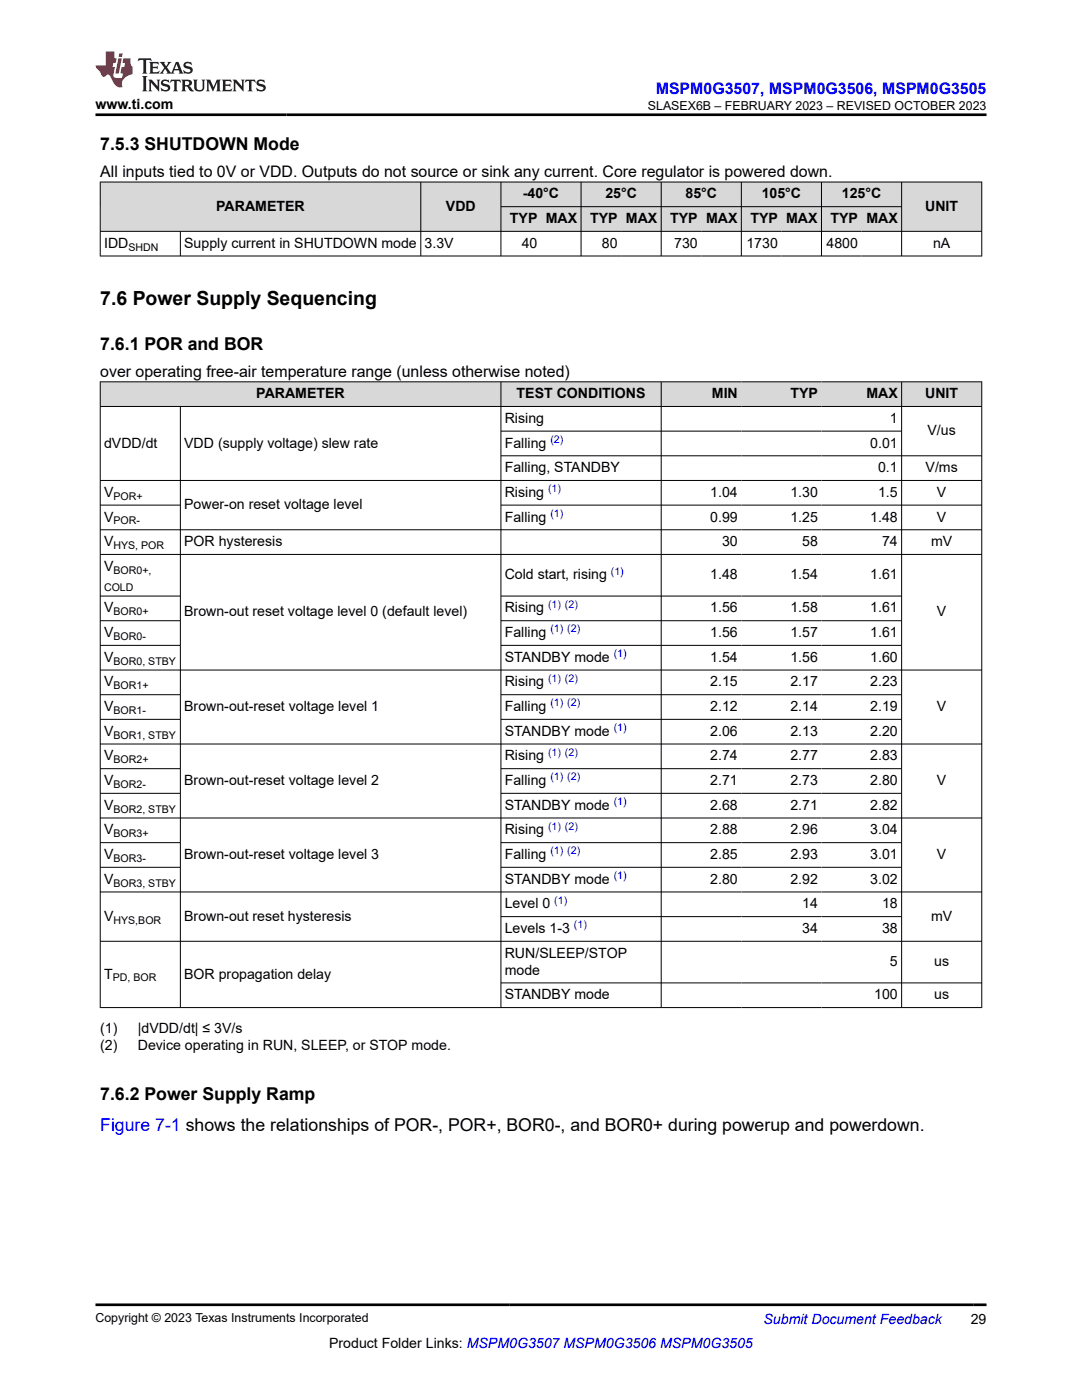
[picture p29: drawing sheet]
<svg xmlns="http://www.w3.org/2000/svg" width="216mm" height="279mm" viewBox="0 0 216 279" stroke-linecap="round" stroke-linejoin="round" font-family="sans-serif">
<defs><g id="words">
<text font-size="3.9" x="20" y="60.9">7.6 Power Supply Sequencing</text>
<g font-size="3.5">
<text x="20" y="29.9">7.5.3 SHUTDOWN Mode</text>
<text x="20" y="69.8">7.6.1 POR and BOR</text>
<text x="20" y="219.5">7.6.2 Power Supply Ramp</text>
</g>
<text font-size="3.5" fill="#00f" x="20" y="225.8">Figure 7-1 shows the relationships of POR-, POR+, BOR0-, and BOR0+ during powerup and powerdown.</text>
<text font-size="3.2" fill="#00f" x="130.9" y="18.7">MSPM0G3507, MSPM0G3506, MSPM0G3505</text>
<g font-size="3.2">
<text x="20" y="35.3">All inputs tied to 0V or VDD. Outputs do not source or sink any current. Core regulator is powered down.</text>
<text x="20" y="75.1">over operating free-air temperature range (unless otherwise noted)</text>
</g>
<g font-size="2.8">
<text x="19" y="21.8">www.ti.com</text>
<text x="104.3" y="39.6">-40°C</text>
<text x="120.8" y="39.6">25°C</text>
<text x="136.8" y="39.6">85°C</text>
<text x="152" y="39.6">105°C</text>
<text x="168" y="39.6">125°C</text>
<text x="43.2" y="42.1">PARAMETER</text>
<text x="89" y="42.1">VDD</text>
<text x="101.8" y="44.5">TYP</text>
<text x="108.9" y="44.5">MAX</text>
<text x="117.7" y="44.5">TYP</text>
<text x="124.9" y="44.5">MAX</text>
<text x="133.7" y="44.5">TYP</text>
<text x="140.9" y="44.5">MAX</text>
<text x="149.7" y="44.5">TYP</text>
<text x="156.9" y="44.5">MAX</text>
<text x="165.7" y="44.5">TYP</text>
<text x="172.9" y="44.5">MAX</text>
<text x="184.6" y="42.1">UNIT</text>
<text x="20.8" y="49.4">IDD</text>
<text x="36.8" y="49.4">Supply current in SHUTDOWN mode</text>
<text x="84.7" y="49.4">3.3V</text>
<text x="104.1" y="49.4">40</text>
<text x="120.1" y="49.4">80</text>
<text x="134.5" y="49.4">730</text>
<text x="148.9" y="49.4">1730</text>
<text x="164.9" y="49.4">4800</text>
<text x="186.2" y="49.4">nA</text>
<text x="51.1" y="79.5">PARAMETER</text>
<text x="103.1" y="79.5">TEST CONDITIONS</text>
<text x="142" y="79.5">MIN</text>
<text x="157.7" y="79.5">TYP</text>
<text x="172.9" y="79.5">MAX</text>
<text x="184.6" y="79.5">UNIT</text>
<text x="20.8" y="89.3">dVDD/dt</text>
<text x="36.8" y="89.3">VDD (supply voltage) slew rate</text>
<text x="100.7" y="84.4">Rising</text>
<text x="100.7" y="89.3">Falling</text>
<text x="173.6" y="89.3">0.01</text>
<text x="177.6" y="84.4">1</text>
<text x="185.1" y="86.9">V/us</text>
<text x="100.7" y="94.2">Falling, STANDBY</text>
<text x="175.2" y="94.2">0.1</text>
<text x="184.7" y="94.2">V/ms</text>
<text x="20.8" y="99.2">V</text>
<text x="36.8" y="101.6">Power-on reset voltage level</text>
<text x="100.7" y="99.2">Rising</text>
<text x="141.7" y="99.2">1.04</text>
<text x="157.7" y="99.2">1.30</text>
<text x="175.2" y="99.2">1.5</text>
<text x="187" y="99.2">V</text>
<text x="20.8" y="104.1">V</text>
<text x="100.7" y="104.1">Falling</text>
<text x="141.7" y="104.1">0.99</text>
<text x="157.7" y="104.1">1.25</text>
<text x="173.6" y="104.1">1.48</text>
<text x="187" y="104.1">V</text>
<text x="20.8" y="109">V</text>
<text x="20.8" y="113.9">V</text>
<text x="36.8" y="109">POR hysteresis</text>
<text x="144.1" y="109">30</text>
<text x="160.1" y="109">58</text>
<text x="176" y="109">74</text>
<text x="185.8" y="109">mV</text>
<text x="100.7" y="115.6">Cold start, rising</text>
<text x="141.7" y="115.6">1.48</text>
<text x="157.7" y="115.6">1.54</text>
<text x="173.6" y="115.6">1.61</text>
<text x="20.8" y="122.2">V</text>
<text x="36.8" y="123">Brown-out reset voltage level 0 (default level)</text>
<text x="100.7" y="122.2">Rising</text>
<text x="141.7" y="122.2">1.56</text>
<text x="157.7" y="122.2">1.58</text>
<text x="173.6" y="122.2">1.61</text>
<text x="187" y="123">V</text>
<text x="20.8" y="127.2">V</text>
<text x="100.7" y="127.2">Falling</text>
<text x="141.7" y="127.2">1.56</text>
<text x="157.7" y="127.2">1.57</text>
<text x="173.6" y="127.2">1.61</text>
<text x="20.8" y="132.1">V</text>
<text x="20.8" y="137">V</text>
<text x="100.7" y="132.1">STANDBY mode</text>
<text x="100.7" y="137">Rising</text>
<text x="141.7" y="132.1">1.54</text>
<text x="141.7" y="137">2.15</text>
<text x="157.7" y="132.1">1.56</text>
<text x="157.7" y="137">2.17</text>
<text x="173.6" y="132.1">1.60</text>
<text x="173.6" y="137">2.23</text>
<text x="20.8" y="141.9">V</text>
<text x="36.8" y="141.9">Brown-out-reset voltage level 1</text>
<text x="100.7" y="141.9">Falling</text>
<text x="141.7" y="141.9">2.12</text>
<text x="157.7" y="141.9">2.14</text>
<text x="173.6" y="141.9">2.19</text>
<text x="187" y="141.9">V</text>
<text x="20.8" y="146.8">V</text>
<text x="100.7" y="146.8">STANDBY mode</text>
<text x="141.7" y="146.8">2.06</text>
<text x="157.7" y="146.8">2.13</text>
<text x="173.6" y="146.8">2.20</text>
<text x="20.8" y="151.8">V</text>
<text x="100.7" y="151.8">Rising</text>
<text x="141.7" y="151.8">2.74</text>
<text x="157.7" y="151.8">2.77</text>
<text x="173.6" y="151.8">2.83</text>
<text x="20.8" y="156.7">V</text>
<text x="20.8" y="161.6">V</text>
<text x="36.8" y="156.7">Brown-out-reset voltage level 2</text>
<text x="100.7" y="156.7">Falling</text>
<text x="100.7" y="161.6">STANDBY mode</text>
<text x="141.7" y="156.7">2.71</text>
<text x="141.7" y="161.6">2.68</text>
<text x="157.7" y="156.7">2.73</text>
<text x="157.7" y="161.6">2.71</text>
<text x="173.6" y="156.7">2.80</text>
<text x="173.6" y="161.6">2.82</text>
<text x="187" y="156.7">V</text>
<text x="20.8" y="166.5">V</text>
<text x="100.7" y="166.5">Rising</text>
<text x="141.7" y="166.5">2.88</text>
<text x="157.7" y="166.5">2.96</text>
<text x="173.6" y="166.5">3.04</text>
<text x="20.8" y="171.4">V</text>
<text x="36.8" y="171.4">Brown-out-reset voltage level 3</text>
<text x="100.7" y="171.4">Falling</text>
<text x="141.7" y="171.4">2.85</text>
<text x="157.7" y="171.4">2.93</text>
<text x="173.6" y="171.4">3.01</text>
<text x="187" y="171.4">V</text>
<text x="20.8" y="176.4">V</text>
<text x="100.7" y="176.4">STANDBY mode</text>
<text x="141.7" y="176.4">2.80</text>
<text x="157.7" y="176.4">2.92</text>
<text x="173.6" y="176.4">3.02</text>
<text x="20.8" y="183.7">V</text>
<text x="36.8" y="183.7">Brown-out reset hysteresis</text>
<text x="100.7" y="181.3">Level 0</text>
<text x="160.1" y="181.3">14</text>
<text x="176" y="181.3">18</text>
<text x="185.8" y="183.7">mV</text>
<text x="100.7" y="186.2">Levels 1-3</text>
<text x="100.7" y="191.1">RUN/SLEEP/STOP</text>
<text x="160.1" y="186.2">34</text>
<text x="176" y="186.2">38</text>
<text x="20.8" y="195.3">T</text>
<text x="36.8" y="195.3">BOR propagation delay</text>
<text x="100.7" y="194.5">mode</text>
<text x="177.6" y="192.8">5</text>
<text x="186.4" y="192.8">us</text>
<text x="100.7" y="199.4">STANDBY mode</text>
<text x="174.4" y="199.4">100</text>
<text x="186.4" y="199.4">us</text>
<text x="20" y="206.2">(1)</text>
<text x="20" y="209.6">(2)</text>
<text x="27.5" y="206.2">|dVDD/dt| ≤ 3V/s</text>
<text x="27.5" y="209.6">Device operating in RUN, SLEEP, or STOP mode.</text>
<text x="65.7" y="269">Product Folder Links: MSPM0G3507 MSPM0G3506 MSPM0G3505</text>
<text x="193.7" y="264.2">29</text>
</g>
<text font-size="2.8" fill="#00f" x="152.4" y="264.2">Submit Document Feedback</text>
<g font-size="2.5">
<text x="129.3" y="21.9">SLASEX6B – FEBRUARY 2023 – REVISED OCTOBER 2023</text>
<text x="19" y="263.9">Copyright © 2023 Texas Instruments Incorporated</text>
</g>
<g font-size="2.1">
<text x="25.6" y="50">SHDN</text>
<text x="22.6" y="99.7">POR+</text>
<text x="22.6" y="104.6">POR-</text>
<text x="22.6" y="109.6">HYS, POR</text>
<text x="20.8" y="117.9">COLD</text>
<text x="22.6" y="114.5">BOR0+,</text>
<text x="22.6" y="122.8">BOR0+</text>
<text x="22.6" y="127.7">BOR0-</text>
<text x="22.6" y="132.6">BOR0, STBY</text>
<text x="22.6" y="137.6">BOR1+</text>
<text x="22.6" y="142.5">BOR1-</text>
<text x="22.6" y="147.4">BOR1, STBY</text>
<text x="22.6" y="152.3">BOR2+</text>
<text x="22.6" y="157.2">BOR2-</text>
<text x="22.6" y="162.2">BOR2, STBY</text>
<text x="22.6" y="167.1">BOR3+</text>
<text x="22.6" y="172">BOR3-</text>
<text x="22.6" y="176.9">BOR3, STBY</text>
<text x="22.6" y="184.3">HYS,BOR</text>
<text x="22.5" y="195.8">PD, BOR</text>
</g>
<g font-size="2.1" fill="#00f">
<text x="109.8" y="88.4">(2)</text>
<text x="109.3" y="98.2">(1)</text>
<text x="109.8" y="103.1">(1)</text>
<text x="121.9" y="114.7">(1)</text>
<text x="109.3" y="121.3">(1) (2)</text>
<text x="109.8" y="126.2">(1) (2)</text>
<text x="122.5" y="131.1">(1)</text>
<text x="109.3" y="136.1">(1) (2)</text>
<text x="109.8" y="141">(1) (2)</text>
<text x="122.5" y="145.9">(1)</text>
<text x="109.3" y="150.8">(1) (2)</text>
<text x="109.8" y="155.7">(1) (2)</text>
<text x="122.5" y="160.7">(1)</text>
<text x="109.3" y="165.6">(1) (2)</text>
<text x="109.8" y="170.5">(1) (2)</text>
<text x="122.5" y="175.4">(1)</text>
<text x="110.6" y="180.3">(1)</text>
<text x="114.5" y="185.3">(1)</text>
</g>
</g></defs>
<g fill="#d8d8d8">
<path d="M20 36.3h175.9v4.9h-175.9z" fill-rule="evenodd"/>
<path d="M20.1 36.4h63.8v9.7h-63.8z" fill-rule="evenodd"/>
<path d="M84 36.4h15.9v9.7h-15.9z" fill-rule="evenodd"/>
<path d="M100 36.4h15.9v4.8h-15.9z" fill-rule="evenodd"/>
<path d="M116 36.4h15.9v4.8h-15.9z" fill-rule="evenodd"/>
<path d="M132 36.4h15.9v4.8h-15.9z" fill-rule="evenodd"/>
<path d="M148 36.4h15.9v4.8h-15.9z" fill-rule="evenodd"/>
<path d="M164 36.4h15.8v4.8h-15.8z" fill-rule="evenodd"/>
<path d="M180 36.4h15.8v9.7h-15.8z" fill-rule="evenodd"/>
<path d="M100 41.3h7.9v4.8h-7.9z" fill-rule="evenodd"/>
<path d="M108 41.3h7.9v4.8h-7.9z" fill-rule="evenodd"/>
<path d="M116 41.3h7.9v4.8h-7.9z" fill-rule="evenodd"/>
<path d="M123.9 41.3h8v4.8h-8z" fill-rule="evenodd"/>
<path d="M132 41.3h7.9v4.8h-7.9z" fill-rule="evenodd"/>
<path d="M139.9 41.3h8v4.8h-8z" fill-rule="evenodd"/>
<path d="M148 41.3h7.9v4.8h-7.9z" fill-rule="evenodd"/>
<path d="M155.9 41.3h8v4.8h-8z" fill-rule="evenodd"/>
<path d="M164 41.3h7.9v4.8h-7.9z" fill-rule="evenodd"/>
<path d="M171.9 41.3h7.9v4.8h-7.9z" fill-rule="evenodd"/>
</g>
<g fill="none" stroke="#000" stroke-width=".2">
<path d="M19.9 36.3h176.1M20 36.3v14.9M84 36.3v14.9M100 36.3v14.9M115.9 36.3v14.9M131.9 36.3v14.9M147.9 36.3v14.9M163.9 36.3v14.9M179.9 36.3v14.9M195.9 36.3v14.9M19.9 46.2h176.1M19.9 51.1h176.1"/>
<path d="M36 46.2v5M100 41.2h80"/>
</g>
<g fill="#d8d8d8">
<path d="M20 76.2h175.9v4.9h-175.9z" fill-rule="evenodd"/>
<path d="M20.1 76.3h79.8v4.8h-79.8z" fill-rule="evenodd"/>
<path d="M100 76.3h31.9v4.8h-31.9z" fill-rule="evenodd"/>
<path d="M132 76.3h15.9v4.8h-15.9z" fill-rule="evenodd"/>
<path d="M147.9 76.3h16v4.8h-16z" fill-rule="evenodd"/>
<path d="M163.9 76.3h15.9v4.8h-15.9z" fill-rule="evenodd"/>
<path d="M180 76.3h15.8v4.8h-15.8z" fill-rule="evenodd"/>
</g>
<g fill="none" stroke="#000" stroke-width=".2">
<path d="M19.9 76.2h176.1M20 76.1v125M100 76.1v125M131.9 76.1v125M179.9 76.1v125M195.9 76.1v125M19.9 81.1h176.1M19.9 95.9h176.1M36 81.1v120M100 86h80M196 91h-96M19.9 100.8h16.2"/>
<path d="M19.9 105.7h176.1M19.9 110.6h176.1M19.9 119h16.2M100 100.8h96M100 119h80M19.9 123.9h16.2M19.9 128.8h16.2M19.9 138.6h16.2M100 123.9h80M100 128.8h80M100 138.6h80M196 133.7h-176.1"/>
<path d="M19.9 148.5h176.1M19.9 143.6h16.2M19.9 153.4h16.2M19.9 158.3h16.2M100 143.6h80M100 153.4h80M100 158.3h80M19.9 163.2h176.1M19.9 168.2h16.2M19.9 178h176.1M19.9 173.1h16.2M100 168.2h80"/>
<path d="M100 173.1h80M19.9 187.9h176.1M100 182.9h80M100 196.2h96M196 201.1h-176.1"/>
</g>
<path d="M27.7 11.6l-.2 .6 .5-.2h.6v.1v2.2l-.2 .4h1l-.2-.4v-2.2v-.1h.5l.5 .2-.1-.6zM29.8 12.4l.2 .3v1.6l-.2 .4h1.9l.1-.6a1.08 1.08 0 0 1-1.3 .2v-.7h.6l.4 .2v-.7l-.4 .2h-.6v-.5l.2-.2a1 1 0 0 1 1 .3l-.1-.5zM31.8 12.4l1 1.1-1 1.2h.9l-.2-.2 .4-.8 .5 .8-.2 .2h1.6l-.2-.2 .1-.5h1l.1 .5-.1 .2h.9l-.2-.4-.8-1.9h-.5l-1 2.1-.8-1.1 .9-1h-.8l.2 .2-.5 .6-.3-.6 .1-.2zM35.2 12.8l.4 1h-.8zM36.8 12.5a.65 .65 0 0 0-.2 .7 .65 .65 0 0 0 .6 .5l.7 .1 .1 .3a.79 .79 0 0 1-.7 .4 .79 .79 0 0 1-.7-.5l.1 .7 .2-.1a.93 .93 0 0 0 1.1 0 .93 .93 0 0 0 .4-.9 1.46 1.46 0 0 0-1.2-.6l-.1-.3a1.09 1.09 0 0 1 1.2 .2l-.2-.6-.1 .1-.6-.2zM28.4 15.2l.2 .4v2.2l-.2 .4h1l-.2-.4v-2.2l.2-.4zM29.6 15.9l.2 .4v1.5l-.2 .4h.8l-.3-.4v-1.3l1.7 1.8v-2l.2-.4h-.8l.2 .2 .1 1.1-1.2-1.3zM32.3 16a.65 .65 0 0 0-.2 .8 .65 .65 0 0 0 .7 .4l.6 .2 .1 .2a.79 .79 0 0 1-.7 .4 .79 .79 0 0 1-.7-.5l.1 .7 .2-.1a.93 .93 0 0 0 1.1 .1 .93 .93 0 0 0 .4-1 1.46 1.46 0 0 0-1.2-.5l-.1-.4a1.09 1.09 0 0 1 1.2 .2l-.2-.6-.1 .1-.6-.1zM34.1 15.9l-.1 .6a.63 .63 0 0 1 .7-.3l.1 1.6-.3 .4h1l-.2-.4v-1.6a.66 .66 0 0 1 .8 .3l-.1-.6zM36.2 15.9l.2 .4v1.5l-.2 .4h.9l-.2-.2v-.7h.5l.1 .2a.79 .79 0 0 0 1.2 .6l-1-.9a.61 .61 0 0 0 .6-.6 .61 .61 0 0 0-.5-.7zM36.9 16.2h.2a.47 .47 0 0 1 .5 .1 .47 .47 0 0 1 .1 .5l-.2 .1-.6 .1zM38.5 15.9l.2 .2a2.27 2.27 0 0 0 .4 2 1.04 1.04 0 0 0 1.7-.7v-1.3l.2-.2h-.8l.2 .4v1.1a.6 .6 0 0 1-.6 .6 .6 .6 0 0 1-.6-.6v-1.1l.3-.4zM41.1 15.9l.2 .4v1.5l-.2 .4h.7l-.2-.4v-1.4l.9 1.9 .8-1.9v1.4l-.2 .4h1l-.3-.4v-1.5l.3-.4h-.8l-.7 1.5-.7-1.5zM44.3 15.9l.2 .4v1.5l-.2 .4h1.9l.1-.6a1.09 1.09 0 0 1-1.3 .2v-.7h.6l.4 .2v-.6l-.4 .2h-.6v-.6l.2-.1a1.01 1.01 0 0 1 1 .3l-.1-.6zM46.4 15.9l.3 .4v1.5l-.3 .4h.8l-.2-.4v-1.3l1.6 1.8v-2l.2-.4h-.7l.2 .2v1.1l-1.2-1.3zM49 15.9l-.1 .6a.63 .63 0 0 1 .8-.3v1.6l-.3 .4h1l-.2-.4v-1.6a.66 .66 0 0 1 .8 .3l-.1-.6zM51.4 16a.65 .65 0 0 0-.2 .8 .65 .65 0 0 0 .6 .4l.6 .2 .2 .2a.79 .79 0 0 1-.8 .4 .79 .79 0 0 1-.6-.5l.1 .7 .2-.1a.93 .93 0 0 0 1 .1 .93 .93 0 0 0 .5-1 1.46 1.46 0 0 0-1.3-.5l-.1-.4a1.09 1.09 0 0 1 1.3 .2l-.2-.6-.2 .1-.5-.1z" fill="#231f20"/>
<path d="M21.1 10.3v2.7h-2.1l.1 .4 .9 1a.95 .95 0 0 0 .9 .9 .59 .59 0 0 1 .6-.4 .59 .59 0 0 1 .5 .3l.4 .8a1.59 1.59 0 0 0 2.1 1.4 1.61 1.61 0 0 1 1-2.3l1-.3-.1-1.5a1.59 1.59 0 0 1-.4-1.7h-1.4l-.2 .9h.5l-.1 .9h-.5l-.2 .9v.3l.4 .1-.2 .9h-.6a.73 .73 0 0 1-1.1-.7l.3-1.5h-.5l.2-.9h.5l.2-.9h-.5v-1.3zM23.6 11.6l-.6 3.1h.7l.6-3.1zM23.8 10.7l-.1 .6h.7l.1-.6z" fill="#ed1c24"/>
<path d="M19 22.9h177.8M19 260.4h177.8" fill="none" stroke="#000" stroke-width=".53"/>
<use href="#words"/>
</svg>
